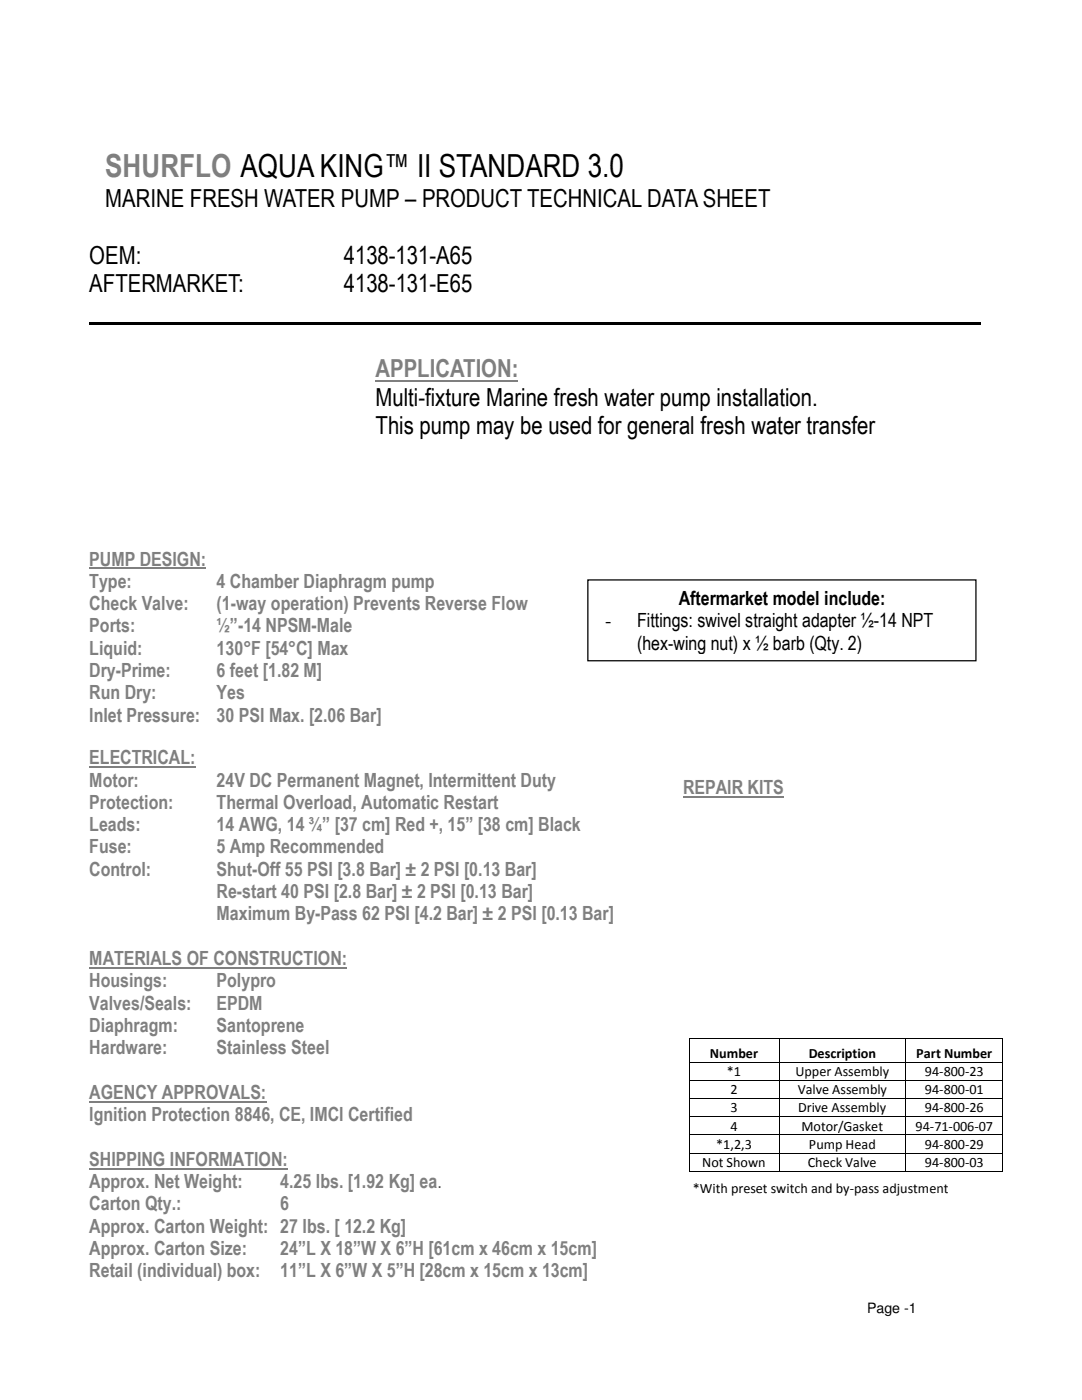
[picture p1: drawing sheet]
<svg xmlns="http://www.w3.org/2000/svg" width="216mm" height="279mm" viewBox="0 0 216 279" stroke-linecap="round" stroke-linejoin="round" font-family="sans-serif">
<defs><g id="words">
<text font-size="6.3" fill="#7f7f7f" x="21" y="35.3">SHURFLO AQUA KING™ II STANDARD 3.0</text>
<g font-size="5">
<text x="21" y="41.3">MARINE FRESH WATER PUMP – PRODUCT TECHNICAL DATA SHEET</text>
<text x="17.8" y="52.7">OEM:</text>
<text x="68.6" y="52.7">4138-131-A65</text>
<text x="17.8" y="58.3">AFTERMARKET:</text>
<text x="68.6" y="58.3">4138-131-E65</text>
<text x="74.9" y="81">Multi-fixture Marine fresh water pump installation.</text>
<text x="74.9" y="86.7">This pump may be used for general fresh water transfer</text>
</g>
<text font-size="5" fill="#7f7f7f" x="74.9" y="75.3">APPLICATION:</text>
<g font-size="3.9" fill="#7f7f7f">
<text x="17.8" y="112.9">PUMP DESIGN:</text>
<text x="17.8" y="117.3">Type:</text>
<text x="43.2" y="117.3">4 Chamber Diaphragm pump</text>
<text x="17.8" y="121.8">Check Valve:</text>
<text x="43.2" y="121.8">(1-way operation) Prevents Reverse Flow</text>
<text x="17.8" y="126.2">Ports:</text>
<text x="17.8" y="130.6">Liquid:</text>
<text x="43.2" y="130.6">130°F [54°C] Max</text>
<text x="43.2" y="126.2">½”-14 NPSM-Male</text>
<text x="17.8" y="135.1">Dry-Prime:</text>
<text x="43.2" y="135.1">6 feet [1.82 M]</text>
<text x="17.8" y="139.6">Run Dry:</text>
<text x="43.2" y="139.6">Yes</text>
<text x="17.8" y="144">Inlet Pressure:</text>
<text x="43.2" y="144">30 PSI Max. [2.06 Bar]</text>
<text x="17.8" y="152.5">ELECTRICAL:</text>
<text x="17.8" y="157">Motor:</text>
<text x="17.8" y="161.4">Protection:</text>
<text x="43.2" y="157">24V DC Permanent Magnet, Intermittent Duty</text>
<text x="43.2" y="161.4">Thermal Overload, Automatic Restart</text>
<text x="136.3" y="158.5">REPAIR KITS</text>
<text x="17.8" y="165.9">Leads:</text>
<text x="17.8" y="170.3">Fuse:</text>
<text x="17.8" y="174.8">Control:</text>
<text x="43.2" y="179.2">Re-start 40 PSI [2.8 Bar] ± 2 PSI [0.13 Bar]</text>
<text x="43.2" y="174.8">Shut-Off 55 PSI [3.8 Bar] ± 2 PSI [0.13 Bar]</text>
<text x="43.2" y="183.7">Maximum By-Pass 62 PSI [4.2 Bar] ± 2 PSI [0.13 Bar]</text>
<text x="17.8" y="197.1">Housings:</text>
<text x="17.8" y="192.6">MATERIALS OF CONSTRUCTION:</text>
<text x="43.2" y="197.1">Polypro</text>
<text x="17.8" y="201.5">Valves/Seals:</text>
<text x="43.2" y="201.5">EPDM</text>
<text x="17.8" y="206">Diaphragm:</text>
<text x="43.2" y="206">Santoprene</text>
<text x="17.8" y="210.4">Hardware:</text>
<text x="43.2" y="210.4">Stainless Steel</text>
<text x="17.8" y="219.3">AGENCY APPROVALS:</text>
<text x="17.8" y="223.8">Ignition Protection 8846, CE, IMCI Certified</text>
<text x="17.8" y="232.7">SHIPPING INFORMATION:</text>
<text x="17.8" y="237.1">Approx. Net Weight:</text>
<text x="55.9" y="237.1">4.25 lbs. [1.92 Kg] ea.</text>
<text x="17.8" y="241.6">Carton Qty.:</text>
<text x="17.8" y="250.5">Approx. Carton Size:</text>
<text x="17.8" y="246">Approx. Carton Weight: 27 lbs. [ 12.2 Kg]</text>
<text x="17.8" y="254.9">Retail (individual) box:</text>
<text x="55.9" y="254.9">11”L X 6”W X 5”H [28cm x 15cm x 13cm]</text>
</g>
<g font-size="3.9">
<text x="120.8" y="125.2">-</text>
<text x="127.1" y="125.2">Fittings: swivel straight adapter ½-14 NPT</text>
<text x="135.4" y="120.7">Aftermarket model include:</text>
<text x="127.1" y="129.7">(hex-wing nut) x ½ barb (Qty. 2)</text>
</g>
<g font-size="3.9" fill="#808080">
<text x="43.2" y="165.9">14 AWG, 14 ¾” [37 cm] Red +, 15” [38 cm] Black</text>
<text x="43.2" y="170.3">5 Amp Recommended</text>
<text x="55.9" y="241.6">6</text>
<text x="55.9" y="250.5">24”L X 18”W X 6”H [61cm x 46cm x 15cm]</text>
</g>
<g font-size="2.8">
<text x="141.6" y="211.1">Number</text>
<text x="145" y="214.8">*1</text>
<text x="158.7" y="214.8">Upper Assembly</text>
<text x="161.4" y="211.1">Description</text>
<text x="182.8" y="211.1">Part Number</text>
<text x="184.5" y="214.8">94-800-23</text>
<text x="145.8" y="218.4">2</text>
<text x="145.8" y="222">3</text>
<text x="159.2" y="218.4">Valve Assembly</text>
<text x="159.3" y="222">Drive Assembly</text>
<text x="184.5" y="218.4">94-800-01</text>
<text x="184.5" y="222">94-800-26</text>
<text x="145.8" y="225.6">4</text>
<text x="159.9" y="225.6">Motor/Gasket</text>
<text x="182.7" y="225.6">94-71-006-07</text>
<text x="140.1" y="232.9">Not Shown</text>
<text x="142.9" y="229.2">*1,2,3</text>
<text x="161.2" y="232.9">Check Valve</text>
<text x="161.4" y="229.2">Pump Head</text>
<text x="184.5" y="229.2">94-800-29</text>
<text x="184.5" y="232.9">94-800-03</text>
<text x="138.3" y="238.2">*With preset switch and by-pass adjustment</text>
<text x="173" y="262">Page -1</text>
</g>
</g></defs>
<g fill="#000">
<path d="M17.8 64.2h177.8v.6h-177.8zM137.5 207.1h.1v.2h-.1zM137.5 211.9h.1v.2h-.1zM137.5 215.5h.1v.2h-.1zM137.5 219.2h.1v.1h-.1zM155.4 207.1h.1v.2h-.1zM155.4 211.9h.1v.2h-.1zM155.4 215.5h.1v.2h-.1zM155.4 219.2h.1v.1h-.1zM180.6 207.1h.2v.2h-.2zM180.6 211.9h.2v.2h-.2zM180.6 215.5h.2v.2h-.2z"/>
<path d="M180.6 219.2h.2v.1h-.2zM200 207.1h.2v.2h-.2zM200 211.9h.2v.2h-.2zM200 215.5h.2v.2h-.2zM200 219.2h.2v.1h-.2zM137.5 222.8h.1v.1h-.1zM137.5 226.4h.1v.2h-.1zM137.5 230h.1v.2h-.1zM137.5 233.6h.1v.2h-.1zM155.4 222.8h.1v.1h-.1zM155.4 226.4h.1v.2h-.1zM155.4 230h.1v.2h-.1z"/>
<path d="M155.4 233.6h.1v.2h-.1zM180.6 222.8h.2v.1h-.2zM180.6 226.4h.2v.2h-.2zM180.6 230h.2v.2h-.2zM180.6 233.6h.2v.2h-.2zM200 222.8h.2v.1h-.2zM200 226.4h.2v.2h-.2zM200 230h.2v.2h-.2zM200 233.6h.2v.2h-.2z"/>
</g>
<path d="M74.9 76h28.5" fill="none" stroke="#7f7f7f" stroke-width=".38"/>
<path d="M17.8 113.4h23.3M17.8 153.1h21.2M17.8 193.1h51.5M17.8 219.9h35.4M17.8 233.2h39.6" fill="none" stroke="#7f7f7f" stroke-width=".3"/>
<g fill="none" stroke="#000" stroke-width=".2">
<path d="M137.5 207.3v4.6M137.5 212.1v3.4M137.5 215.7v3.5M137.5 219.3v3.5M137.6 207.2h17.8M137.6 212h17.8M137.6 215.6h17.8M137.6 219.2h17.8M155.4 207.3v4.6M155.4 212.1v3.4M155.4 215.7v3.5M155.4 219.3v3.5"/>
<path d="M155.5 207.2h25.1M155.5 212h25.1M155.5 215.6h25.1M155.5 219.2h25.1M180.7 207.3v4.6M180.7 212.1v3.4M180.7 215.7v3.5M180.7 219.3v3.5M180.8 207.2h19.2M180.8 212h19.2M180.8 215.6h19.2M180.8 219.2h19.2"/>
<path d="M200.1 207.3v4.6M200.1 212.1v3.4M200.1 215.7v3.5M200.1 219.3v3.5M137.5 222.9v3.5M137.5 226.6v3.4M137.5 230.2v3.4M137.6 222.8h17.8M137.6 226.5h17.8M137.6 230.1h17.8M137.6 233.7h17.8M155.4 222.9v3.5"/>
<path d="M155.4 226.6v3.4M155.4 230.2v3.4M155.5 222.8h25.1M155.5 226.5h25.1M155.5 230.1h25.1M155.5 233.7h25.1M180.7 222.9v3.5M180.7 226.6v3.4M180.7 230.2v3.4M180.8 222.8h19.2M180.8 226.5h19.2M180.8 230.1h19.2"/>
<path d="M180.8 233.7h19.2M200.1 222.9v3.5M200.1 226.6v3.4M200.1 230.2v3.4"/>
</g>
<path d="M133.6 153.4h30.2v7.3h-30.2z" fill-rule="evenodd" fill="#fff"/>
<path d="M136.3 159h20.2" fill="none" stroke="#7f7f7f" stroke-width=".3"/>
<path d="M117.3 115.7h77.4v16.2h-77.4z" fill-rule="evenodd" fill="#fff"/>
<path d="M117.2 115.6h77.7v16.4h-77.7zM117.4 115.7v16.2l-.1-.2h77.4l-.1 .2v-16.2l.1 .2h-77.4z" fill="#000"/>
<use href="#words"/>
</svg>
